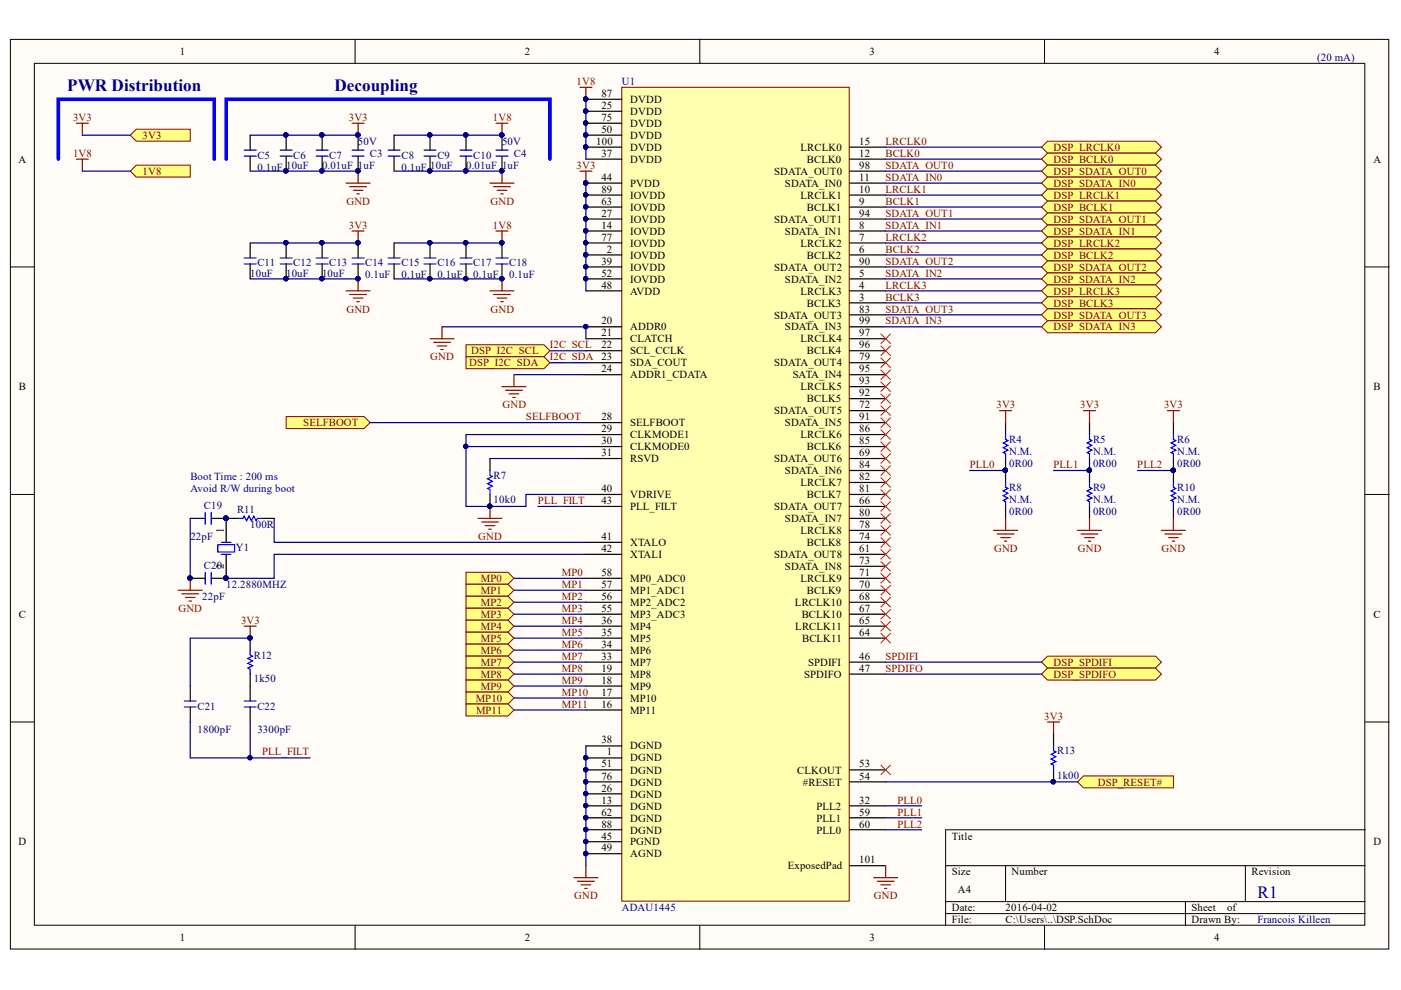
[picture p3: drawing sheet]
<svg xmlns="http://www.w3.org/2000/svg" width="297mm" height="210mm" viewBox="0 0 297 210" stroke-linecap="round" stroke-linejoin="round" font-family="sans-serif">
<defs><g id="words">
<g font-size="3.6" fill="#000080">
<text x="14.2" y="19.3">PWR Distribution</text>
<text x="70.9" y="19.3">Decoupling</text>
<text x="266.6" y="190.3">R1</text>
</g>
<g font-size="2.3">
<text x="38.2" y="11.7">1</text>
<text x="111.3" y="11.7">2</text>
<text x="184.4" y="11.7">3</text>
<text x="257.5" y="11.7">4</text>
<text x="127.5" y="23.1">25</text>
<text x="127.5" y="20.5">87</text>
<text x="133.6" y="21.8">DVDD</text>
<text x="127.5" y="28.1">50</text>
<text x="127.5" y="25.6">75</text>
<text x="133.6" y="24.3">DVDD</text>
<text x="133.6" y="29.4">DVDD</text>
<text x="133.6" y="26.9">DVDD</text>
<text x="3.9" y="34.5">A</text>
<text x="126.4" y="30.7">100</text>
<text x="127.5" y="33.2">37</text>
<text x="133.6" y="34.5">DVDD</text>
<text x="133.6" y="32">DVDD</text>
<text x="169.7" y="32">LRCLK0</text>
<text x="171.1" y="34.5">BCLK0</text>
<text x="182.2" y="33.2">12</text>
<text x="182.2" y="30.7">15</text>
<text x="182.2" y="35.8">98</text>
<text x="291.2" y="34.5">A</text>
<text x="127.5" y="38.3">44</text>
<text x="127.5" y="40.8">89</text>
<text x="133.6" y="39.6">PVDD</text>
<text x="164.1" y="37">SDATA_OUT0</text>
<text x="166.4" y="39.6">SDATA_IN0</text>
<text x="182.2" y="40.8">10</text>
<text x="182.2" y="38.3">11</text>
<text x="127.5" y="46">27</text>
<text x="127.5" y="43.4">63</text>
<text x="133.6" y="47.2">IOVDD</text>
<text x="133.6" y="44.7">IOVDD</text>
<text x="133.6" y="42.1">IOVDD</text>
<text x="164.1" y="47.2">SDATA_OUT1</text>
<text x="169.7" y="42.1">LRCLK1</text>
<text x="171.1" y="44.7">BCLK1</text>
<text x="182.2" y="43.4">9</text>
<text x="182.2" y="46">94</text>
<text x="127.5" y="48.5">14</text>
<text x="127.5" y="51.1">77</text>
<text x="128.7" y="53.6">2</text>
<text x="133.6" y="49.8">IOVDD</text>
<text x="133.6" y="52.3">IOVDD</text>
<text x="166.4" y="49.8">SDATA_IN1</text>
<text x="169.7" y="52.3">LRCLK2</text>
<text x="182.2" y="53.6">6</text>
<text x="182.2" y="51.1">7</text>
<text x="182.2" y="48.5">8</text>
<text x="127.5" y="56.1">39</text>
<text x="127.5" y="58.7">52</text>
<text x="133.6" y="54.9">IOVDD</text>
<text x="133.6" y="57.4">IOVDD</text>
<text x="133.6" y="59.9">IOVDD</text>
<text x="164.1" y="57.4">SDATA_OUT2</text>
<text x="166.4" y="59.9">SDATA_IN2</text>
<text x="171.1" y="54.9">BCLK2</text>
<text x="182.2" y="58.7">5</text>
<text x="182.2" y="56.1">90</text>
<text x="127.5" y="61.2">48</text>
<text x="133.6" y="62.5">AVDD</text>
<text x="169.7" y="62.5">LRCLK3</text>
<text x="171.1" y="65">BCLK3</text>
<text x="182.2" y="63.7">3</text>
<text x="182.2" y="61.2">4</text>
<text x="127.5" y="68.8">20</text>
<text x="127.5" y="71.3">21</text>
<text x="133.6" y="70.1">ADDR0</text>
<text x="164.1" y="67.5">SDATA_OUT3</text>
<text x="166.4" y="70.1">SDATA_IN3</text>
<text x="182.2" y="66.3">83</text>
<text x="182.2" y="71.3">97</text>
<text x="182.2" y="68.8">99</text>
<text x="127.5" y="73.9">22</text>
<text x="127.5" y="76.4">23</text>
<text x="133.6" y="72.6">CLATCH</text>
<text x="133.6" y="75.1">SCL_CCLK</text>
<text x="133.6" y="77.7">SDA_COUT</text>
<text x="164.1" y="77.7">SDATA_OUT4</text>
<text x="169.7" y="72.6">LRCLK4</text>
<text x="171.1" y="75.1">BCLK4</text>
<text x="182.2" y="76.4">79</text>
<text x="182.2" y="73.9">96</text>
<text x="4" y="82.7">B</text>
<text x="127.5" y="78.9">24</text>
<text x="133.6" y="80.2">ADDR1_CDATA</text>
<text x="168.1" y="80.2">SATA_IN4</text>
<text x="169.7" y="82.7">LRCLK5</text>
<text x="182.2" y="81.5">93</text>
<text x="182.2" y="78.9">95</text>
<text x="291.2" y="82.7">B</text>
<text x="127.5" y="89.1">28</text>
<text x="164.1" y="87.8">SDATA_OUT5</text>
<text x="171.1" y="85.3">BCLK5</text>
<text x="182.2" y="86.5">72</text>
<text x="182.2" y="89.1">91</text>
<text x="182.2" y="84">92</text>
<text x="127.5" y="91.6">29</text>
<text x="127.5" y="94.2">30</text>
<text x="133.6" y="90.4">SELFBOOT</text>
<text x="133.6" y="92.9">CLKMODE1</text>
<text x="133.6" y="95.4">CLKMODE0</text>
<text x="166.4" y="90.4">SDATA_IN5</text>
<text x="169.7" y="92.9">LRCLK6</text>
<text x="171.1" y="95.4">BCLK6</text>
<text x="182.2" y="94.2">85</text>
<text x="182.2" y="91.6">86</text>
<text x="127.5" y="96.7">31</text>
<text x="133.6" y="98">RSVD</text>
<text x="164.1" y="98">SDATA_OUT6</text>
<text x="166.4" y="100.5">SDATA_IN6</text>
<text x="182.2" y="96.7">69</text>
<text x="182.2" y="101.8">82</text>
<text x="182.2" y="99.2">84</text>
<text x="127.5" y="104.4">40</text>
<text x="127.5" y="106.9">43</text>
<text x="133.6" y="105.6">VDRIVE</text>
<text x="169.7" y="103">LRCLK7</text>
<text x="171.1" y="105.6">BCLK7</text>
<text x="182.2" y="106.9">66</text>
<text x="182.2" y="104.4">81</text>
<text x="47.5" y="113" transform="rotate(-90 47.5 113)">1</text>
<text x="133.6" y="108.2">PLL_FILT</text>
<text x="164.1" y="108.2">SDATA_OUT7</text>
<text x="166.4" y="110.7">SDATA_IN7</text>
<text x="169.7" y="113.3">LRCLK8</text>
<text x="182.2" y="112">78</text>
<text x="182.2" y="109.5">80</text>
<text x="127.5" y="114.5">41</text>
<text x="127.5" y="117.1">42</text>
<text x="133.6" y="115.8">XTALO</text>
<text x="133.6" y="118.3">XTALI</text>
<text x="164.1" y="118.3">SDATA_OUT8</text>
<text x="171.1" y="115.8">BCLK8</text>
<text x="182.2" y="117.1">61</text>
<text x="182.2" y="119.6">73</text>
<text x="182.2" y="114.5">74</text>
<text x="47.5" y="120.7" transform="rotate(-90 47.5 120.7)">2</text>
<text x="127.5" y="124.7">57</text>
<text x="127.5" y="122.1">58</text>
<text x="133.6" y="125.9">MP1_ADC1</text>
<text x="133.6" y="123.4">MP0_ADC0</text>
<text x="166.4" y="120.9">SDATA_IN8</text>
<text x="169.7" y="123.4">LRCLK9</text>
<text x="171.1" y="125.9">BCLK9</text>
<text x="182.2" y="124.7">70</text>
<text x="182.2" y="122.1">71</text>
<text x="4" y="131">C</text>
<text x="127.5" y="129.7">55</text>
<text x="127.5" y="127.2">56</text>
<text x="133.6" y="131">MP3_ADC3</text>
<text x="133.6" y="128.5">MP2_ADC2</text>
<text x="168.5" y="128.5">LRCLK10</text>
<text x="170" y="131">BCLK10</text>
<text x="182.2" y="129.7">67</text>
<text x="182.2" y="127.2">68</text>
<text x="291.2" y="131">C</text>
<text x="127.5" y="137.3">34</text>
<text x="127.5" y="134.8">35</text>
<text x="127.5" y="132.3">36</text>
<text x="133.6" y="136.1">MP5</text>
<text x="133.6" y="133.5">MP4</text>
<text x="168.6" y="133.5">LRCLK11</text>
<text x="170.1" y="136.1">BCLK11</text>
<text x="182.2" y="134.8">64</text>
<text x="182.2" y="132.3">65</text>
<text x="127.5" y="142.4">19</text>
<text x="127.5" y="139.9">33</text>
<text x="133.6" y="143.7">MP8</text>
<text x="133.6" y="141.1">MP7</text>
<text x="133.6" y="138.6">MP6</text>
<text x="170.5" y="143.7">SPDIFO</text>
<text x="171.3" y="141.1">SPDIFI</text>
<text x="182.2" y="139.9">46</text>
<text x="182.2" y="142.4">47</text>
<text x="127.5" y="147.5">17</text>
<text x="127.5" y="144.9">18</text>
<text x="133.6" y="148.8">MP10</text>
<text x="133.6" y="146.2">MP9</text>
<text x="127.5" y="150">16</text>
<text x="133.6" y="151.3">MP11</text>
<text x="127.5" y="157.6">38</text>
<text x="128.7" y="160.2">1</text>
<text x="133.6" y="161.4">DGND</text>
<text x="133.6" y="158.9">DGND</text>
<text x="127.5" y="167.9">26</text>
<text x="127.5" y="162.7">51</text>
<text x="127.5" y="165.3">76</text>
<text x="133.6" y="164.1">DGND</text>
<text x="133.6" y="166.6">DGND</text>
<text x="169" y="164.1">CLKOUT</text>
<text x="170.2" y="166.6">#RESET</text>
<text x="182.2" y="162.7">53</text>
<text x="182.2" y="165.3">54</text>
<text x="127.5" y="170.4">13</text>
<text x="127.5" y="172.9">62</text>
<text x="133.6" y="171.7">DGND</text>
<text x="133.6" y="169.1">DGND</text>
<text x="173.1" y="171.7">PLL2</text>
<text x="182.2" y="170.4">32</text>
<text x="182.2" y="172.9">59</text>
<text x="3.9" y="179.3">D</text>
<text x="127.5" y="178">45</text>
<text x="127.5" y="175.5">88</text>
<text x="133.6" y="179.3">PGND</text>
<text x="133.6" y="174.2">DGND</text>
<text x="133.6" y="176.7">DGND</text>
<text x="173.1" y="174.2">PLL1</text>
<text x="173.1" y="176.7">PLL0</text>
<text x="182.2" y="175.5">60</text>
<text x="201.8" y="178">Title</text>
<text x="291.2" y="179.3">D</text>
<text x="127.5" y="180.5">49</text>
<text x="133.6" y="181.8">AGND</text>
<text x="167" y="184.3">ExposedPad</text>
<text x="182.2" y="183.1">101</text>
<text x="201.8" y="185.6">Size</text>
<text x="214.5" y="185.6">Number</text>
<text x="265.3" y="185.6">Revision</text>
<text x="203.1" y="189.4">A4</text>
<text x="201.8" y="193.2">Date:</text>
<text x="201.8" y="195.7">File:</text>
<text x="213.2" y="193.2">2016-04-02</text>
<text x="213.2" y="195.7">C:\Users\..\DSP.SchDoc</text>
<text x="252.6" y="193.2">Sheet</text>
<text x="252.6" y="195.7">Drawn By:</text>
<text x="260.2" y="193.2">of</text>
<text x="38.2" y="199.5">1</text>
<text x="111.3" y="199.5">2</text>
<text x="184.4" y="199.5">3</text>
<text x="257.5" y="199.5">4</text>
</g>
<g font-size="2.3" fill="#000080">
<text x="279.3" y="12.9">(20 mA)</text>
<text x="131.8" y="18">U1</text>
<text x="54.6" y="33.6">C5</text>
<text x="62.2" y="33.6">C6</text>
<text x="68.3" y="35.8">0.01uF 1uF</text>
<text x="69.8" y="33.6">C7</text>
<text x="75.9" y="30.7">50V</text>
<text x="78.4" y="33.2">C3</text>
<text x="85.1" y="33.6">C8</text>
<text x="91.2" y="35.8">10uF</text>
<text x="92.7" y="33.6">C9</text>
<text x="98.8" y="35.8">0.01uF</text>
<text x="100.3" y="33.6">C10</text>
<text x="106.4" y="30.7">50V</text>
<text x="106.4" y="35.8">1uF</text>
<text x="109" y="33.2">C4</text>
<text x="54.6" y="36.2">0.1uF 10uF</text>
<text x="85.1" y="36.2">0.1uF</text>
<text x="53" y="58.7">10uF</text>
<text x="54.6" y="56.5">C11</text>
<text x="60.7" y="58.7">10uF</text>
<text x="62.2" y="56.5">C12</text>
<text x="68.3" y="58.7">10uF</text>
<text x="69.8" y="56.5">C13</text>
<text x="77.4" y="59">0.1uF</text>
<text x="77.4" y="56.5">C14</text>
<text x="85.1" y="59">0.1uF</text>
<text x="85.1" y="56.5">C15</text>
<text x="92.7" y="59">0.1uF</text>
<text x="92.7" y="56.5">C16</text>
<text x="100.3" y="59">0.1uF</text>
<text x="100.3" y="56.5">C17</text>
<text x="108" y="59">0.1uF</text>
<text x="108" y="56.5">C18</text>
<text x="214" y="93.9">R4</text>
<text x="231.7" y="93.9">R5</text>
<text x="249.6" y="93.9">R6</text>
<text x="40.4" y="101.8">Boot Time : 200 ms</text>
<text x="104.7" y="101.5">R7</text>
<text x="214" y="96.4">N.M.</text>
<text x="214" y="99">0R00</text>
<text x="231.7" y="96.4">N.M.</text>
<text x="231.7" y="99">0R00</text>
<text x="249.6" y="96.4">N.M.</text>
<text x="249.6" y="99">0R00</text>
<text x="40.4" y="104.4">Avoid R/W during boot</text>
<text x="43.2" y="107.9">C19</text>
<text x="104.7" y="106.7">10k0</text>
<text x="214" y="106.7">N.M.</text>
<text x="214" y="104.1">R8</text>
<text x="231.7" y="106.7">N.M.</text>
<text x="231.7" y="104.1">R9</text>
<text x="249.6" y="106.7">N.M.</text>
<text x="249.6" y="104.1">R10</text>
<text x="50.3" y="108.7">R11</text>
<text x="53" y="112">100R</text>
<text x="214" y="109.2">0R00</text>
<text x="231.7" y="109.2">0R00</text>
<text x="249.6" y="109.2">0R00</text>
<text x="40.4" y="114.5">22pF</text>
<text x="50" y="116.8">Y1</text>
<text x="43.2" y="120.6">C20</text>
<text x="48" y="124.7">12.2880MHZ</text>
<text x="42.9" y="127.2">22pF</text>
<text x="53.8" y="139.6">R12</text>
<text x="53.8" y="144.7">1k50</text>
<text x="41.9" y="155.5">1800pF</text>
<text x="41.9" y="150.4">C21</text>
<text x="54.6" y="155.5">3300pF</text>
<text x="54.6" y="150.4">C22</text>
<text x="224.1" y="159.9">R13</text>
<text x="224.1" y="165.1">1k00</text>
<text x="131.8" y="193.2">ADAU1445</text>
<text x="266.6" y="195.7">Francois Killeen</text>
</g>
<g font-size="2.3" fill="#800000">
<text x="122.3" y="18">1V8</text>
<text x="15.5" y="25.6">3V3</text>
<text x="30.2" y="29.4">3V3</text>
<text x="73.9" y="25.6">3V3</text>
<text x="104.5" y="25.6">1V8</text>
<text x="15.5" y="33.2">1V8</text>
<text x="122.3" y="35.8">3V3</text>
<text x="187.7" y="30.7">LRCLK0</text>
<text x="187.7" y="33.2">BCLK0</text>
<text x="187.7" y="35.8">SDATA_OUT0</text>
<text x="223.4" y="32">DSP_LRCLK0</text>
<text x="223.4" y="34.5">DSP_BCLK0</text>
<text x="30.2" y="37">1V8</text>
<text x="187.7" y="38.3">SDATA_IN0</text>
<text x="187.7" y="40.8">LRCLK1</text>
<text x="223.4" y="37">DSP_SDATA_OUT0</text>
<text x="223.4" y="39.6">DSP_SDATA_IN0</text>
<text x="73.4" y="43.4">GND</text>
<text x="104" y="43.4">GND</text>
<text x="187.7" y="43.4">BCLK1</text>
<text x="187.7" y="46">SDATA_OUT1</text>
<text x="223.4" y="42.1">DSP_LRCLK1</text>
<text x="223.4" y="44.7">DSP_BCLK1</text>
<text x="223.4" y="47.2">DSP_SDATA_OUT1</text>
<text x="73.9" y="48.5">3V3</text>
<text x="104.5" y="48.5">1V8</text>
<text x="187.7" y="48.5">SDATA_IN1</text>
<text x="187.7" y="51.1">LRCLK2</text>
<text x="187.7" y="53.6">BCLK2</text>
<text x="223.4" y="49.8">DSP_SDATA_IN1</text>
<text x="223.4" y="52.3">DSP_LRCLK2</text>
<text x="187.7" y="56.1">SDATA_OUT2</text>
<text x="187.7" y="58.7">SDATA_IN2</text>
<text x="223.4" y="54.9">DSP_BCLK2</text>
<text x="223.4" y="57.4">DSP_SDATA_OUT2</text>
<text x="223.4" y="59.9">DSP_SDATA_IN2</text>
<text x="187.7" y="61.2">LRCLK3</text>
<text x="187.7" y="63.7">BCLK3</text>
<text x="223.4" y="62.5">DSP_LRCLK3</text>
<text x="223.4" y="65">DSP_BCLK3</text>
<text x="73.4" y="66.3">GND</text>
<text x="104" y="66.3">GND</text>
<text x="187.7" y="66.3">SDATA_OUT3</text>
<text x="187.7" y="68.8">SDATA_IN3</text>
<text x="223.4" y="67.5">DSP_SDATA_OUT3</text>
<text x="223.4" y="70.1">DSP_SDATA_IN3</text>
<text x="91.2" y="76.4">GND</text>
<text x="99.5" y="77.7">DSP_I2C_SDA</text>
<text x="99.9" y="75.1">DSP_I2C_SCL</text>
<text x="116.6" y="73.9">I2C_SCL</text>
<text x="116.6" y="76.4">I2C_SDA</text>
<text x="106.5" y="86.5">GND</text>
<text x="111.5" y="89.1">SELFBOOT</text>
<text x="211.3" y="86.5">3V3</text>
<text x="229" y="86.5">3V3</text>
<text x="246.8" y="86.5">3V3</text>
<text x="64.3" y="90.4">SELFBOOT</text>
<text x="205.6" y="99.2">PLL0</text>
<text x="223.4" y="99.2">PLL1</text>
<text x="241.1" y="99.2">PLL2</text>
<text x="114" y="106.9">PLL_FILT</text>
<text x="101.4" y="114.5">GND</text>
<text x="210.8" y="117.1">GND</text>
<text x="228.5" y="117.1">GND</text>
<text x="246.3" y="117.1">GND</text>
<text x="102" y="123.4">MP0</text>
<text x="102" y="125.9">MP1</text>
<text x="119.1" y="122.1">MP0</text>
<text x="119.1" y="124.7">MP1</text>
<text x="37.8" y="129.7">GND</text>
<text x="102" y="128.5">MP2</text>
<text x="102" y="131">MP3</text>
<text x="119.1" y="127.2">MP2</text>
<text x="119.1" y="129.7">MP3</text>
<text x="51.1" y="132.3">3V3</text>
<text x="102" y="133.5">MP4</text>
<text x="102" y="136.1">MP5</text>
<text x="119.1" y="132.3">MP4</text>
<text x="119.1" y="134.8">MP5</text>
<text x="119.1" y="137.3">MP6</text>
<text x="102" y="138.6">MP6</text>
<text x="102" y="141.1">MP7</text>
<text x="102" y="143.7">MP8</text>
<text x="119.1" y="139.9">MP7</text>
<text x="119.1" y="142.4">MP8</text>
<text x="187.7" y="139.9">SPDIFI</text>
<text x="187.7" y="142.4">SPDIFO</text>
<text x="223.4" y="141.1">DSP_SPDIFI</text>
<text x="223.4" y="143.7">DSP_SPDIFO</text>
<text x="100.9" y="148.8">MP10</text>
<text x="102" y="146.2">MP9</text>
<text x="119.1" y="144.9">MP9</text>
<text x="119.1" y="147.5">MP10</text>
<text x="100.9" y="151.3">MP11</text>
<text x="119.1" y="150">MP11</text>
<text x="221.4" y="152.6">3V3</text>
<text x="55.6" y="160.2">PLL_FILT</text>
<text x="232.8" y="166.6">DSP_RESET#</text>
<text x="190.3" y="170.4">PLL0</text>
<text x="190.3" y="172.9">PLL1</text>
<text x="190.3" y="175.5">PLL2</text>
<text x="121.7" y="190.7">GND</text>
<text x="185.3" y="190.7">GND</text>
</g>
</g></defs>
<g fill="#fffcf8" stroke="#000" stroke-width=".21">
<path d="M2.2 8.4h292.2v192.8h-292.2z"/>
<path d="M7.3 13.4h282.1v182.8h-282.1z"/>
</g>
<g fill="none" stroke="#000" stroke-width=".21">
<path d="M75.3 8.4v5M148.4 8.4v5M221.5 8.4v5M2.2 56.6h5.1M289.5 56.6h5.1M2.2 104.8h5.1M289.5 104.8h5.1M2.2 153.1h5.1M289.5 153.1h5.1M289.5 175.9h-89v20.3M75.3 196.2v5.1M148.4 196.2v5.1"/>
<path d="M200.5 183.5h89M200.5 191.2h89M200.5 193.7h89M213.2 183.5v7.7M221.5 196.2v5.1M251.3 191.2v5M264 183.5v7.7"/>
</g>
<path d="M121.7 186.1h5.1M122.4 186.8h3.6M123.2 187.6h2M124 188.4h.5M124.2 183.5v2.6" fill="none" stroke="#800000" stroke-width=".25"/>
<path d="M228.5 165.8l1.2-1.3h19.1v2.5h-19.1z" fill-rule="evenodd" fill="#ffff80" stroke="#800000" stroke-width=".21"/>
<g fill="none" stroke="#00f" stroke-width=".25">
<path d="M51.8 31.8h2.5M51.8 33.1h2.5M59.4 31.8h2.5M59.4 33.1h2.5M67 31.8h2.6M67 33.1h2.6M74.7 31.8h2.5M74.7 33.1h2.5M43.5 108.6v2.6M44.8 108.6v2.6M46.2 115.5h3.5v1.5h-3.5zM46.9 117.5h2.1"/>
<path d="M46.9 115h2.1M50.5 109.9h1l.3-.5 .5 1 .5-1 .5 1 .5-1 .5 1 .3-.5h1M43.5 121.3v2.6M44.8 121.3v2.6M51.8 149.9h2.5M51.8 148.6h2.5"/>
</g>
<g fill="none" stroke="#000" stroke-width=".25">
<path d="M53 28.7v3.1M53 33.1v3.2M60.7 28.7v3.1M60.7 33.1v3.2M68.3 28.7v3.1M68.3 33.1v3.2M75.9 28.7v3.1M75.9 33.1v3.2M40.3 109.9h3.2M44.8 109.9h5.7M48 117.5v5.1h-3.2M48 109.9v5.1"/>
<path d="M55.6 109.9h2.5M40.3 122.6h3.2M53 145.5v3.1M53 149.9v3.2"/>
</g>
<g fill="#000080" stroke="#000080" stroke-width=".21">
<circle cx="47.9" cy="109.9" r=".47"/>
<circle cx="40.3" cy="122.6" r=".46"/>
<circle cx="47.9" cy="122.6" r=".46"/>
<circle cx="124.2" cy="38.8" r=".46"/>
<circle cx="53" cy="135.3" r=".46"/>
<circle cx="75.9" cy="28.6" r=".46"/>
<circle cx="68.2" cy="28.6" r=".46"/>
<circle cx="68.2" cy="36.2" r=".46"/>
<circle cx="75.9" cy="36.2" r=".46"/>
<circle cx="60.6" cy="28.6" r=".46"/>
<circle cx="60.6" cy="36.2" r=".46"/>
</g>
<g fill="none" stroke="#800000" stroke-width=".25">
<path d="M16.2 26.1h2.5M17.5 26.1v2.6M74.7 26.1h2.5M75.9 26.1v2.6M123 36.3h2.5M124.2 36.3v2.5M37.8 125.1h5.1M38.6 125.9h3.5M39.3 126.7h2M40.1 127.4h.5M40.3 122.6v2.5M51.8 132.8h2.5"/>
<path d="M53 132.8v2.5"/>
</g>
<path d="M40.3 109.9v12.7M58.1 109.9v5.1h66.1M124.2 117.5h-66.1v5.1h-10.1" fill="none" stroke="#000080" stroke-width=".25"/>
<path d="M12.4 33.7v-12.7h33v12.7M48 33.7v-12.7h68.6v12.7" fill="none" stroke="#00f" stroke-width=".76"/>
<path d="M27.6 28.7l1.3-1.3h11.4v2.5h-11.4z" fill-rule="evenodd" fill="#ffff80" stroke="#800000" stroke-width=".21"/>
<path d="M17.5 28.7h10.1M53 36.3h22.9M53 28.7h22.9M83.5 36.3h22.9M83.5 28.7h22.9" fill="none" stroke="#000080" stroke-width=".25"/>
<g fill="none" stroke="#800000" stroke-width=".25">
<path d="M73.4 38.8h5.1M74.1 39.6h3.6M75.9 36.3v2.5M103.9 38.8h5.1M104.6 39.6h3.6M105.2 26.1h2.5M106.4 26.1v2.6M106.4 36.3v2.5M74.9 40.3h2M75.7 41.1h.5M105.4 40.3h2M106.2 41.1h.5"/>
<path d="M222.1 153.1h2.5M223.4 153.1v2.5"/>
</g>
<g fill="#000080" stroke="#000080" stroke-width=".21">
<circle cx="75.9" cy="36.2" r=".46"/>
<circle cx="68.2" cy="36.2" r=".46"/>
<circle cx="60.6" cy="36.2" r=".46"/>
<circle cx="60.6" cy="28.6" r=".46"/>
<circle cx="68.2" cy="28.6" r=".46"/>
<circle cx="75.9" cy="28.6" r=".46"/>
<circle cx="106.4" cy="28.6" r=".46"/>
<circle cx="98.7" cy="28.6" r=".46"/>
<circle cx="98.7" cy="36.2" r=".46"/>
<circle cx="106.4" cy="36.2" r=".46"/>
<circle cx="91.1" cy="28.6" r=".46"/>
<circle cx="91.1" cy="36.2" r=".46"/>
</g>
<path d="M82.3 31.8h2.5M82.3 33.1h2.5M89.9 31.8h2.5M89.9 33.1h2.5M97.5 31.8h2.6M97.5 33.1h2.6M105.2 31.8h2.5M105.2 33.1h2.5" fill="none" stroke="#00f" stroke-width=".25"/>
<path d="M83.5 28.7v3.1M83.5 33.1v3.2M91.2 28.7v3.1M91.2 33.1v3.2M98.8 28.7v3.1M98.8 33.1v3.2M106.4 28.7v3.1M106.4 33.1v3.2" fill="none" stroke="#000" stroke-width=".25"/>
<path d="M131.8 18.5h48.3v172.6h-48.3z" fill="#ffffb0" stroke="#800000" stroke-width=".21"/>
<g fill="none" stroke="#000" stroke-width=".25">
<path d="M124.2 38.8h7.7M124.2 33.7h7.7M124.2 31.2h7.7M124.2 23.6h7.7M124.2 28.7h7.7M124.2 26.1h7.7M124.2 21h7.7M180.2 38.8h7.6M180.2 33.7h7.6M180.2 31.2h7.6M180.2 36.3h7.6M124.2 54.1h7.7"/>
<path d="M124.2 59.1h7.7M124.2 51.5h7.7M124.2 49h7.7M124.2 43.9h7.7M124.2 41.4h7.7M124.2 46.4h7.7M124.2 56.6h7.7M180.2 54.1h7.6M180.2 59.1h7.6M180.2 51.5h7.6M180.2 49h7.6M180.2 43.9h7.6"/>
<path d="M180.2 41.4h7.6M180.2 46.4h7.6M180.2 56.6h7.6M124.2 61.7h7.7M124.2 69.3h7.7M124.2 71.8h7.7M124.2 74.4h7.7M124.2 76.9h7.7M124.2 79.4h7.7M180.2 64.2h7.6M180.2 61.7h7.6M180.2 69.3h7.6"/>
<path d="M180.2 71.8h7.6M180.2 74.4h7.6M180.2 76.9h7.6M180.2 79.4h7.6M180.2 66.8h7.6M124.2 89.6h7.7M124.2 92.1h7.7M124.2 94.7h7.7M124.2 97.2h7.7M180.2 89.6h7.6M180.2 92.1h7.6M180.2 94.7h7.6"/>
<path d="M180.2 97.2h7.6M180.2 87.1h7.6M180.2 99.8h7.6M180.2 84.5h7.6M180.2 82h7.6M124.2 104.8h7.7M124.2 115h7.7M124.2 117.5h7.7M124.2 107.4h7.7M180.2 104.8h7.6M180.2 115h7.6M180.2 117.5h7.6"/>
<path d="M180.2 107.4h7.6M180.2 112.5h7.6M180.2 109.9h7.6M180.2 102.3h7.6M124.2 137.8h7.7M124.2 135.3h7.7M124.2 132.8h7.7M124.2 130.2h7.7M124.2 127.7h7.7M124.2 125.1h7.7M124.2 122.6h7.7M180.2 135.3h7.6"/>
<path d="M180.2 132.8h7.6M180.2 130.2h7.6M180.2 127.7h7.6M180.2 125.1h7.6M180.2 122.6h7.6M180.2 120.1h7.6M124.2 150.5h7.7M124.2 148h7.7M124.2 145.5h7.7M124.2 142.9h7.7M124.2 140.4h7.7M124.2 158.2h7.7"/>
<path d="M180.2 142.9h7.6M180.2 140.4h7.6M124.2 160.7h7.7M124.2 170.9h7.7M124.2 168.3h7.7M124.2 178.5h7.7M124.2 163.2h7.7M124.2 165.8h7.7M124.2 173.4h7.7M124.2 175.9h7.7M180.2 170.9h7.6M180.2 163.2h7.6"/>
<path d="M180.2 165.8h7.6M180.2 173.4h7.6M180.2 175.9h7.6M124.2 181h7.7M180.2 183.5h7.6"/>
</g>
<g fill="#000080" stroke="#000080" stroke-width=".21">
<circle cx="124.2" cy="160.6" r=".46"/>
<circle cx="124.2" cy="54" r=".46"/>
<circle cx="124.2" cy="170.8" r=".46"/>
<circle cx="124.2" cy="48.9" r=".46"/>
<circle cx="124.2" cy="69.2" r=".46"/>
<circle cx="124.2" cy="23.5" r=".46"/>
<circle cx="124.2" cy="168.3" r=".46"/>
<circle cx="124.2" cy="46.4" r=".46"/>
<circle cx="124.2" cy="56.5" r=".46"/>
<circle cx="124.2" cy="38.8" r=".46"/>
<circle cx="124.2" cy="178.4" r=".46"/>
<circle cx="124.2" cy="181" r=".46"/>
<circle cx="124.2" cy="28.6" r=".46"/>
<circle cx="124.2" cy="163.2" r=".46"/>
<circle cx="124.2" cy="59.1" r=".46"/>
<circle cx="124.2" cy="173.4" r=".46"/>
<circle cx="124.2" cy="43.8" r=".46"/>
<circle cx="124.2" cy="26.1" r=".46"/>
<circle cx="124.2" cy="165.7" r=".46"/>
<circle cx="124.2" cy="51.5" r=".46"/>
<circle cx="124.2" cy="21" r=".46"/>
<circle cx="124.2" cy="175.9" r=".46"/>
<circle cx="124.2" cy="41.3" r=".46"/>
<circle cx="124.2" cy="31.2" r=".46"/>
<circle cx="103.8" cy="107.3" r=".46"/>
<circle cx="223.3" cy="165.7" r=".47"/>
</g>
<path d="M123 18.5h2.5M124.2 18.5v2.5M16.2 33.7h2.5M17.5 33.7v2.6" fill="none" stroke="#800000" stroke-width=".25"/>
<path d="M124.2 21v12.7M124.2 38.8v22.9M124.2 104.8h-12.7v2.6h-7.6M124.2 158.2v25.3M187.8 165.8h40.7" fill="none" stroke="#000080" stroke-width=".25"/>
<path d="M186.8 162.2l2 2.1M188.8 162.2l-2 2.1" fill="none" stroke="#f00" stroke-width=".21"/>
<path d="M27.6 36.3l1.3-1.3h11.4v2.6h-11.4z" fill-rule="evenodd" fill="#ffff80" stroke="#800000" stroke-width=".21"/>
<path d="M17.5 36.3h10.1M109 122.6h15.2" fill="none" stroke="#000080" stroke-width=".25"/>
<path d="M98.8 121.3h8.9l1.3 1.3-1.3 1.3h-8.9z" fill-rule="evenodd" fill="#ffff80" stroke="#800000" stroke-width=".21"/>
<path d="M109 125.1h15.2" fill="none" stroke="#000080" stroke-width=".25"/>
<path d="M98.8 123.9h8.9l1.3 1.2-1.3 1.3h-8.9z" fill-rule="evenodd" fill="#ffff80" stroke="#800000" stroke-width=".21"/>
<path d="M109 127.7h15.2" fill="none" stroke="#000080" stroke-width=".25"/>
<path d="M98.8 126.4h8.9l1.3 1.3-1.3 1.3h-8.9z" fill-rule="evenodd" fill="#ffff80" stroke="#800000" stroke-width=".21"/>
<path d="M109 130.2h15.2" fill="none" stroke="#000080" stroke-width=".25"/>
<path d="M98.8 129h8.9l1.3 1.2-1.3 1.3h-8.9z" fill-rule="evenodd" fill="#ffff80" stroke="#800000" stroke-width=".21"/>
<path d="M109 132.8h15.2" fill="none" stroke="#000080" stroke-width=".25"/>
<path d="M98.8 131.5h8.9l1.3 1.3-1.3 1.2h-8.9z" fill-rule="evenodd" fill="#ffff80" stroke="#800000" stroke-width=".21"/>
<path d="M109 135.3h15.2" fill="none" stroke="#000080" stroke-width=".25"/>
<path d="M98.8 134h8.9l1.3 1.3-1.3 1.3h-8.9z" fill-rule="evenodd" fill="#ffff80" stroke="#800000" stroke-width=".21"/>
<path d="M109 137.8h15.2" fill="none" stroke="#000080" stroke-width=".25"/>
<path d="M98.8 136.6h8.9l1.3 1.2-1.3 1.3h-8.9z" fill-rule="evenodd" fill="#ffff80" stroke="#800000" stroke-width=".21"/>
<path d="M109 140.4h15.2" fill="none" stroke="#000080" stroke-width=".25"/>
<path d="M98.8 139.1h8.9l1.3 1.3-1.3 1.3h-8.9z" fill-rule="evenodd" fill="#ffff80" stroke="#800000" stroke-width=".21"/>
<path d="M109 142.9h15.2" fill="none" stroke="#000080" stroke-width=".25"/>
<path d="M98.8 141.7h8.9l1.3 1.2-1.3 1.3h-8.9z" fill-rule="evenodd" fill="#ffff80" stroke="#800000" stroke-width=".21"/>
<path d="M109 145.5h15.2" fill="none" stroke="#000080" stroke-width=".25"/>
<path d="M98.8 144.2h8.9l1.3 1.3-1.3 1.2h-8.9z" fill-rule="evenodd" fill="#ffff80" stroke="#800000" stroke-width=".21"/>
<path d="M109 148h15.2" fill="none" stroke="#000080" stroke-width=".25"/>
<path d="M98.8 146.7h8.9l1.3 1.3-1.3 1.3h-8.9z" fill-rule="evenodd" fill="#ffff80" stroke="#800000" stroke-width=".21"/>
<path d="M109 150.5h15.2" fill="none" stroke="#000080" stroke-width=".25"/>
<path d="M98.8 149.3h8.9l1.3 1.2-1.3 1.3h-8.9z" fill-rule="evenodd" fill="#ffff80" stroke="#800000" stroke-width=".21"/>
<path d="M187.8 31.2h33" fill="none" stroke="#000080" stroke-width=".25"/>
<path d="M220.8 31.2l1.3-1.3h22.9l1.2 1.3-1.2 1.3h-22.9z" fill-rule="evenodd" fill="#ffff80" stroke="#800000" stroke-width=".21"/>
<path d="M187.8 33.7h33" fill="none" stroke="#000080" stroke-width=".25"/>
<path d="M220.8 33.7l1.3-1.2h22.9l1.2 1.2-1.2 1.3h-22.9z" fill-rule="evenodd" fill="#ffff80" stroke="#800000" stroke-width=".21"/>
<path d="M187.8 36.3h33" fill="none" stroke="#000080" stroke-width=".25"/>
<path d="M220.8 36.3l1.3-1.3h22.9l1.2 1.3-1.2 1.3h-22.9z" fill-rule="evenodd" fill="#ffff80" stroke="#800000" stroke-width=".21"/>
<path d="M187.8 38.8h33" fill="none" stroke="#000080" stroke-width=".25"/>
<path d="M220.8 38.8l1.3-1.2h22.9l1.2 1.2-1.2 1.3h-22.9z" fill-rule="evenodd" fill="#ffff80" stroke="#800000" stroke-width=".21"/>
<path d="M187.8 41.4h33" fill="none" stroke="#000080" stroke-width=".25"/>
<path d="M220.8 41.4l1.3-1.3h22.9l1.2 1.3-1.2 1.2h-22.9z" fill-rule="evenodd" fill="#ffff80" stroke="#800000" stroke-width=".21"/>
<path d="M187.8 43.9h33" fill="none" stroke="#000080" stroke-width=".25"/>
<path d="M220.8 43.9l1.3-1.3h22.9l1.2 1.3-1.2 1.3h-22.9z" fill-rule="evenodd" fill="#ffff80" stroke="#800000" stroke-width=".21"/>
<path d="M187.8 46.4h33" fill="none" stroke="#000080" stroke-width=".25"/>
<path d="M220.8 46.4l1.3-1.2h22.9l1.2 1.2-1.2 1.3h-22.9z" fill-rule="evenodd" fill="#ffff80" stroke="#800000" stroke-width=".21"/>
<path d="M187.8 49h33" fill="none" stroke="#000080" stroke-width=".25"/>
<path d="M220.8 49l1.3-1.3h22.9l1.2 1.3-1.2 1.2h-22.9z" fill-rule="evenodd" fill="#ffff80" stroke="#800000" stroke-width=".21"/>
<path d="M187.8 51.5h33" fill="none" stroke="#000080" stroke-width=".25"/>
<path d="M220.8 51.5l1.3-1.3h22.9l1.2 1.3-1.2 1.3h-22.9z" fill-rule="evenodd" fill="#ffff80" stroke="#800000" stroke-width=".21"/>
<path d="M187.8 54.1h33" fill="none" stroke="#000080" stroke-width=".25"/>
<path d="M220.8 54.1l1.3-1.3h22.9l1.2 1.3-1.2 1.2h-22.9z" fill-rule="evenodd" fill="#ffff80" stroke="#800000" stroke-width=".21"/>
<path d="M187.8 56.6h33" fill="none" stroke="#000080" stroke-width=".25"/>
<path d="M220.8 56.6l1.3-1.3h22.9l1.2 1.3-1.2 1.3h-22.9z" fill-rule="evenodd" fill="#ffff80" stroke="#800000" stroke-width=".21"/>
<path d="M187.8 59.1h33" fill="none" stroke="#000080" stroke-width=".25"/>
<path d="M220.8 59.1l1.3-1.2h22.9l1.2 1.2-1.2 1.3h-22.9z" fill-rule="evenodd" fill="#ffff80" stroke="#800000" stroke-width=".21"/>
<path d="M187.8 61.7h33" fill="none" stroke="#000080" stroke-width=".25"/>
<path d="M220.8 61.7l1.3-1.3h22.9l1.2 1.3-1.2 1.2h-22.9z" fill-rule="evenodd" fill="#ffff80" stroke="#800000" stroke-width=".21"/>
<path d="M187.8 64.2h33" fill="none" stroke="#000080" stroke-width=".25"/>
<path d="M220.8 64.2l1.3-1.3h22.9l1.2 1.3-1.2 1.3h-22.9z" fill-rule="evenodd" fill="#ffff80" stroke="#800000" stroke-width=".21"/>
<path d="M187.8 66.8h33" fill="none" stroke="#000080" stroke-width=".25"/>
<path d="M220.8 66.8l1.3-1.3h22.9l1.2 1.3-1.2 1.2h-22.9z" fill-rule="evenodd" fill="#ffff80" stroke="#800000" stroke-width=".21"/>
<path d="M187.8 69.3h33" fill="none" stroke="#000080" stroke-width=".25"/>
<path d="M220.8 69.3l1.3-1.3h22.9l1.2 1.3-1.2 1.3h-22.9z" fill-rule="evenodd" fill="#ffff80" stroke="#800000" stroke-width=".21"/>
<g fill="none" stroke="#f00" stroke-width=".21">
<path d="M186.8 70.8l2 2M186.8 75.9l2 2M186.8 73.4l2 2M186.8 78.4l2 2.1M188.8 70.8l-2 2M188.8 75.9l-2 2M188.8 73.4l-2 2M188.8 78.4l-2 2.1M186.8 81l2 2M186.8 83.5l2 2M186.8 86l2 2.1M186.8 88.6l2 2"/>
<path d="M186.8 91.1l2 2.1M186.8 93.7l2 2M186.8 96.2l2 2M186.8 98.7l2 2.1M188.8 81l-2 2M188.8 83.5l-2 2M188.8 86l-2 2.1M188.8 88.6l-2 2M188.8 91.1l-2 2.1M188.8 93.7l-2 2M188.8 96.2l-2 2M188.8 98.7l-2 2.1"/>
<path d="M186.8 101.3l2 2M186.8 103.8l2 2.1M186.8 106.4l2 2M186.8 108.9l2 2M186.8 111.4l2 2.1M186.8 114l2 2M186.8 116.5l2 2M186.8 119.1l2 2M188.8 101.3l-2 2M188.8 103.8l-2 2.1M188.8 106.4l-2 2M188.8 108.9l-2 2"/>
<path d="M188.8 111.4l-2 2.1M188.8 114l-2 2M188.8 116.5l-2 2M188.8 119.1l-2 2M186.8 121.6l2 2M186.8 124.1l2 2.1M186.8 126.7l2 2M186.8 129.2l2 2M186.8 131.8l2 2M186.8 134.3l2 2M188.8 121.6l-2 2M188.8 124.1l-2 2.1"/>
<path d="M188.8 126.7l-2 2M188.8 129.2l-2 2M188.8 131.8l-2 2M188.8 134.3l-2 2"/>
</g>
<path d="M187.8 140.4h33" fill="none" stroke="#000080" stroke-width=".25"/>
<path d="M220.8 140.4l1.3-1.3h22.9l1.2 1.3-1.2 1.3h-22.9z" fill-rule="evenodd" fill="#ffff80" stroke="#800000" stroke-width=".21"/>
<path d="M187.8 142.9h33" fill="none" stroke="#000080" stroke-width=".25"/>
<path d="M220.8 142.9l1.3-1.2h22.9l1.2 1.2-1.2 1.3h-22.9z" fill-rule="evenodd" fill="#ffff80" stroke="#800000" stroke-width=".21"/>
<g fill="none" stroke="#000080" stroke-width=".25">
<path d="M53 51.5h22.9M53 59.1h22.9M83.5 51.5h22.9M83.5 59.1h22.9M93.7 69.3h30.5v2.5M109 79.4h15.2M116.6 74.4h7.6M205.6 99.8h7.6M223.4 99.8h7.6M241.2 99.8h7.6M187.8 170.9h7.6M187.8 173.4h7.6"/>
<path d="M187.8 175.9h7.6"/>
</g>
<g fill="#000080" stroke="#000080" stroke-width=".21">
<circle cx="213.1" cy="99.7" r=".46"/>
<circle cx="230.9" cy="99.7" r=".46"/>
<circle cx="248.7" cy="99.7" r=".46"/>
<circle cx="60.6" cy="51.5" r=".46"/>
<circle cx="60.6" cy="59.1" r=".46"/>
<circle cx="68.2" cy="51.5" r=".46"/>
<circle cx="68.2" cy="59.1" r=".46"/>
<circle cx="91.1" cy="51.5" r=".46"/>
<circle cx="91.1" cy="59.1" r=".46"/>
<circle cx="98.7" cy="51.5" r=".46"/>
<circle cx="98.7" cy="59.1" r=".46"/>
<circle cx="106.4" cy="51.5" r=".46"/>
<circle cx="106.4" cy="59.1" r=".46"/>
<circle cx="75.9" cy="51.5" r=".46"/>
<circle cx="75.9" cy="59.1" r=".46"/>
<circle cx="124.2" cy="69.2" r=".46"/>
</g>
<g fill="none" stroke="#000" stroke-width=".25">
<path d="M53 51.5v3.2M53 56v3.1M60.7 51.5v3.2M60.7 56v3.1M68.3 51.5v3.2M68.3 56v3.1M75.9 51.5v3.2M75.9 56v3.1M83.5 51.5v3.2M83.5 56v3.1M91.2 51.5v3.2M91.2 56v3.1"/>
<path d="M98.8 51.5v3.2M98.8 56v3.1M106.4 51.5v3.2M106.4 56v3.1M213.2 89.6v2.5M213.2 97.2v5.1M231 89.6v2.5M231 97.2v5.1M248.8 89.6v2.5M248.8 97.2v5.1M213.2 107.4v2.5M231 107.4v2.5"/>
<path d="M248.8 107.4v2.5"/>
</g>
<g fill="none" stroke="#00f" stroke-width=".25">
<path d="M51.8 54.7h2.5M51.8 56h2.5M59.4 54.7h2.5M59.4 56h2.5M67 54.7h2.6M67 56h2.6M74.7 54.7h2.5M74.7 56h2.5M82.3 54.7h2.5M82.3 56h2.5M89.9 54.7h2.5M89.9 56h2.5"/>
<path d="M97.5 54.7h2.6M97.5 56h2.6M105.2 54.7h2.5M105.2 56h2.5M213.2 92.1v1.1l.5 .2-1 .5 1 .5-1 .5 1 .5-1 .5 .5 .3v1M231 92.1v1.1l.5 .2-1 .5 1 .5-1 .5 1 .5-1 .5 .5 .3v1M248.8 92.1v1.1l.5 .2-1 .5 1 .5-1 .5 1 .5-1 .5 .5 .3v1M213.2 102.3v1l.5 .3-1 .5 1 .5-1 .5 1 .5-1 .5 .5 .3v1M231 102.3v1l.5 .3-1 .5 1 .5-1 .5 1 .5-1 .5 .5 .3v1M248.8 102.3v1l.5 .3-1 .5 1 .5-1 .5 1 .5-1 .5 .5 .3v1"/>
</g>
<g fill="none" stroke="#800000" stroke-width=".25">
<path d="M74.7 49h2.5M75.9 49v2.5M75.9 59.1v2.6M105.2 49h2.5M106.4 49v2.5M106.4 59.1v2.6M73.4 61.7h5.1M74.1 62.4h3.6M74.9 63.2h2M75.7 64h.5M91.2 71.8h5.1M91.9 72.6h3.6"/>
<path d="M92.7 73.4h2M93.5 74.1h.5M93.7 69.3v2.5M103.9 61.7h5.1M104.6 62.4h3.6M105.4 63.2h2M106.2 64h.5M109 79.4v2.6M106.4 82h5.1M107.2 82.7h3.6M108 83.5h2M108.7 84.3h.5"/>
<path d="M211.9 87.1h2.6M213.2 87.1v2.5M229.7 87.1h2.6M231 87.1v2.5M247.5 87.1h2.6M248.8 87.1v2.5M210.7 112.5h5M211.4 113.2h3.6M212.2 114h2M212.9 114.7h.6M213.2 109.9v2.6M228.5 112.5h5"/>
<path d="M229.2 113.2h3.6M230 114h2M230.7 114.7h.6M231 109.9v2.6M246.2 112.5h5.1M247 113.2h3.6M247.8 114h2M248.5 114.7h.5M248.8 109.9v2.6"/>
</g>
<path d="M98.8 73.1h16.5l1.3 1.3-1.3 1.2h-16.5z" fill-rule="evenodd" fill="#ffff80" stroke="#800000" stroke-width=".21"/>
<path d="M116.6 76.9h7.6" fill="none" stroke="#000080" stroke-width=".25"/>
<g fill="#ffff80" stroke="#800000" stroke-width=".21">
<path d="M98.8 75.6h16.5l1.3 1.3-1.3 1.3h-16.5z" fill-rule="evenodd"/>
<path d="M60.7 88.3h16.5l1.3 1.3-1.3 1.3h-16.5z" fill-rule="evenodd"/>
</g>
<path d="M103.9 97.2v2.6M103.9 104.8v2.6M53 135.3v2.5M40.3 145.5v3.1M40.3 149.9v3.2M53 142.9v2.6M223.4 155.6v2.6M223.4 163.2v2.6" fill="none" stroke="#000" stroke-width=".25"/>
<g fill="#000080" stroke="#000080" stroke-width=".21">
<circle cx="223.3" cy="165.7" r=".47"/>
<circle cx="103.8" cy="107.3" r=".46"/>
<circle cx="98.7" cy="94.6" r=".47"/>
<circle cx="53" cy="135.3" r=".46"/>
<circle cx="53" cy="160.6" r=".46"/>
</g>
<path d="M103.9 99.8v1l.5 .2-1 .5 1 .5-1 .6 1 .5-1 .5 .5 .2v1M53 137.8v1.1l.6 .2-1.1 .5 1.1 .5-1.1 .5 1.1 .5-1.1 .6 .5 .2v1M39.1 149.9h2.5M39.1 148.6h2.5M223.4 158.2v1l.5 .2-1 .5 1 .5-1 .6 1 .5-1 .5 .5 .2v1" fill="none" stroke="#00f" stroke-width=".25"/>
<path d="M78.5 89.6h45.7M98.8 94.7v12.7h5.1M103.9 97.2h20.3M124.2 92.1h-25.4v2.6h25.4M114.1 107.4h10.1M53 135.3h-12.7v10.2M40.3 153.1v7.6h12.7v-7.6M53 160.7h12.8" fill="none" stroke="#000080" stroke-width=".25"/>
<path d="M101.3 109.9h5.1M102.1 110.7h3.6M102.9 111.4h2M103.6 112.2h.5M103.9 107.4v2.5M185.2 186.1h5.1M186 186.8h3.6M186.8 187.6h2M187.5 188.4h.5M187.8 183.5v2.6" fill="none" stroke="#800000" stroke-width=".25"/>
<use href="#words"/>
</svg>
